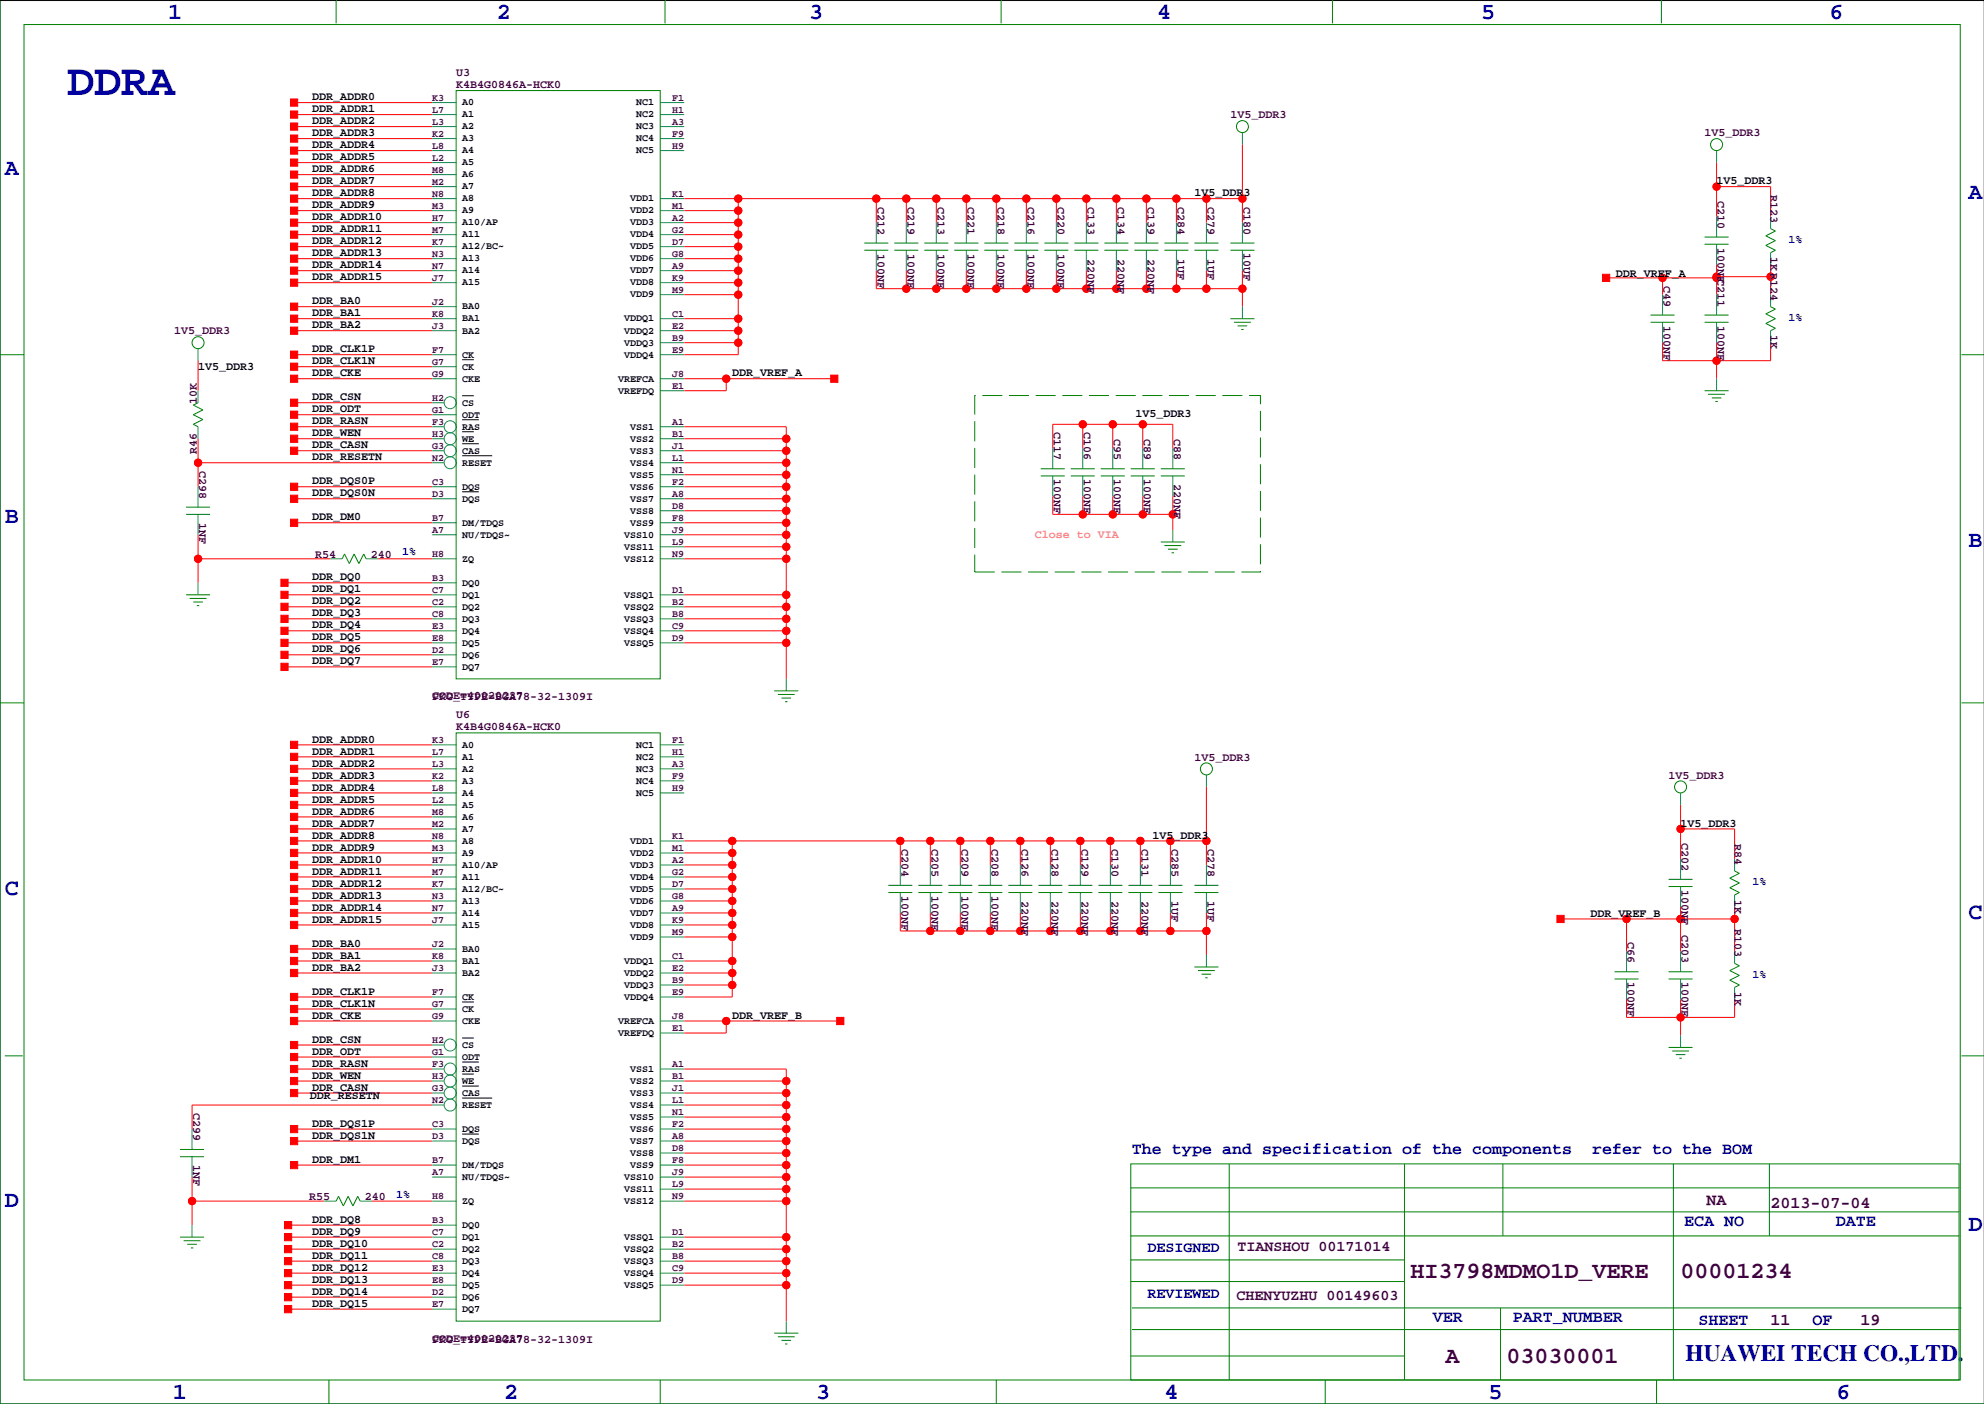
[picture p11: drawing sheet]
<svg xmlns="http://www.w3.org/2000/svg" width="420mm" height="297mm" viewBox="0 0 420 297" stroke-linecap="round" stroke-linejoin="round" font-family="sans-serif">
<defs><g id="words">
<text font-size="9.5" fill="#0000a0" x="14.2" y="20">DDRA</text>
<g font-size="4.9" fill="#0000a0">
<text x="35.6" y="3.9">1</text>
<text x="105.2" y="3.9">2</text>
<text x="171.2" y="3.9">3</text>
<text x="244.9" y="3.9">4</text>
<text x="313.4" y="3.9">5</text>
<text x="387.1" y="3.9">6</text>
<text x="1" y="36.9">A</text>
<text x="416.6" y="42">A</text>
<text x="1" y="110.6">B</text>
<text x="416.6" y="115.7">B</text>
<text x="1" y="189.3">C</text>
<text x="416.6" y="194.4">C</text>
<text x="1" y="255.4">D</text>
<text x="416.6" y="260.5">D</text>
<text x="356.6" y="288">HUAWEI TECH CO.,LTD.</text>
<text x="36.6" y="296">1</text>
<text x="106.7" y="296">2</text>
<text x="172.7" y="296">3</text>
<text x="246.4" y="296">4</text>
<text x="315" y="296">5</text>
<text x="388.6" y="296">6</text>
</g>
<g font-size="4.9" fill="#400040">
<text x="298.5" y="270.5">HI3798MDMO1D_VERE</text>
<text x="355.6" y="270.5">00001234</text>
<text x="305.9" y="288.3">A</text>
<text x="318.8" y="288.3">03030001</text>
</g>
<g font-size="3.5" fill="#0000a0">
<text x="239.5" y="244.2">The type and specification of the components</text>
<text x="336.9" y="244.2">refer to the BOM</text>
<text x="356.4" y="259.4">ECA NO</text>
<text x="388.5" y="259.4">DATE</text>
<text x="303.1" y="279.7">VER</text>
<text x="320.1" y="279.7">PART_NUMBER</text>
<text x="359.4" y="280.3">SHEET</text>
<text x="383.5" y="280.3">OF</text>
</g>
<g font-size="3.5" fill="#400040">
<text x="361.1" y="254.9">NA</text>
<text x="374.6" y="255.7">2013-07-04</text>
<text x="374.6" y="280.3">11</text>
<text x="393.7" y="280.3">19</text>
</g>
<g font-size="3.2" fill="#0000a0">
<text x="242.8" y="264.9">DESIGNED</text>
<text x="242.8" y="274.5">REVIEWED</text>
</g>
<g font-size="3.2" fill="#400040">
<text x="261.9" y="264.7">TIANSHOU 00171014</text>
<text x="261.6" y="275.1">CHENYUZHU 00149603</text>
</g>
<g font-size="2.5" fill="#400040">
<text x="96.5" y="16.1">U3</text>
<text x="96.5" y="18.7">K4B4G0846A-HCK0</text>
<text x="260.3" y="25">1V5_DDR3</text>
<text x="360.7" y="28.8">1V5_DDR3</text>
<text x="374.6" y="41.2" transform="rotate(90 374.6 41.2)">R123</text>
<text x="185.6" y="43.7" transform="rotate(90 185.6 43.7)">C212</text>
<text x="192" y="43.7" transform="rotate(90 192 43.7)">C219</text>
<text x="198.3" y="43.7" transform="rotate(90 198.3 43.7)">C213</text>
<text x="204.7" y="43.7" transform="rotate(90 204.7 43.7)">C221</text>
<text x="211" y="43.7" transform="rotate(90 211 43.7)">C218</text>
<text x="217.4" y="43.7" transform="rotate(90 217.4 43.7)">C216</text>
<text x="223.7" y="43.7" transform="rotate(90 223.7 43.7)">C220</text>
<text x="230.1" y="43.7" transform="rotate(90 230.1 43.7)">C133</text>
<text x="236.4" y="43.7" transform="rotate(90 236.4 43.7)">C134</text>
<text x="242.8" y="43.7" transform="rotate(90 242.8 43.7)">C139</text>
<text x="249.1" y="43.7" transform="rotate(90 249.1 43.7)">C284</text>
<text x="255.5" y="43.7" transform="rotate(90 255.5 43.7)">C279</text>
<text x="263.1" y="43.7" transform="rotate(90 263.1 43.7)">C180</text>
<text x="363.4" y="42.4" transform="rotate(90 363.4 42.4)">C210</text>
<text x="185.6" y="53.7" transform="rotate(90 185.6 53.7)">100NF</text>
<text x="192" y="53.7" transform="rotate(90 192 53.7)">100NF</text>
<text x="198.3" y="53.7" transform="rotate(90 198.3 53.7)">100NF</text>
<text x="204.7" y="53.7" transform="rotate(90 204.7 53.7)">100NF</text>
<text x="211" y="53.7" transform="rotate(90 211 53.7)">100NF</text>
<text x="217.4" y="53.7" transform="rotate(90 217.4 53.7)">100NF</text>
<text x="223.7" y="53.7" transform="rotate(90 223.7 53.7)">100NF</text>
<text x="263.1" y="53.5" transform="rotate(90 263.1 53.5)">10UF</text>
<text x="363.4" y="52.4" transform="rotate(90 363.4 52.4)">100NFC211</text>
<text x="230.1" y="54.7" transform="rotate(90 230.1 54.7)">220NF</text>
<text x="236.4" y="54.7" transform="rotate(90 236.4 54.7)">220NF</text>
<text x="242.8" y="54.7" transform="rotate(90 242.8 54.7)">220NF</text>
<text x="249.1" y="54.7" transform="rotate(90 249.1 54.7)">1UF</text>
<text x="255.5" y="54.7" transform="rotate(90 255.5 54.7)">1UF</text>
<text x="374.6" y="54.5" transform="rotate(90 374.6 54.5)">1KR124</text>
<text x="352" y="60.4" transform="rotate(90 352 60.4)">C49</text>
<text x="36.8" y="70.7">1V5_DDR3</text>
<text x="352" y="68.9" transform="rotate(90 352 68.9)">100NF</text>
<text x="363.4" y="68.9" transform="rotate(90 363.4 68.9)">100NF</text>
<text x="374.6" y="71" transform="rotate(90 374.6 71)">1K</text>
<text x="41.7" y="85.5" transform="rotate(-90 41.7 85.5)">10K</text>
<text x="41.7" y="96" transform="rotate(-90 41.7 96)">R46</text>
<text x="223" y="91.5" transform="rotate(90 223 91.5)">C117</text>
<text x="229.3" y="91.5" transform="rotate(90 229.3 91.5)">C106</text>
<text x="235.7" y="92.9" transform="rotate(90 235.7 92.9)">C95</text>
<text x="242" y="92.9" transform="rotate(90 242 92.9)">C89</text>
<text x="248.4" y="92.9" transform="rotate(90 248.4 92.9)">C88</text>
<text x="42.1" y="99.6" transform="rotate(90 42.1 99.6)">C298</text>
<text x="223" y="101.4" transform="rotate(90 223 101.4)">100NF</text>
<text x="229.3" y="101.4" transform="rotate(90 229.3 101.4)">100NF</text>
<text x="235.7" y="101.4" transform="rotate(90 235.7 101.4)">100NF</text>
<text x="242" y="101.4" transform="rotate(90 242 101.4)">100NF</text>
<text x="248.4" y="102.5" transform="rotate(90 248.4 102.5)">220NF</text>
<text x="42.1" y="110.6" transform="rotate(90 42.1 110.6)">1NF</text>
<text x="66.7" y="118">R54</text>
<text x="78.5" y="118">240</text>
<text x="91.4" y="148.2">PKG_TYPE=BGA78-32-1309I</text>
<text x="91.4" y="147.9">CODE=40020237</text>
<text x="96.5" y="154.5">K4B4G0846A-HCK0</text>
<text x="96.5" y="152">U6</text>
<text x="252.7" y="160.9">1V5_DDR3</text>
<text x="353.1" y="164.7">1V5_DDR3</text>
<text x="190.7" y="179.6" transform="rotate(90 190.7 179.6)">C204</text>
<text x="197.1" y="179.6" transform="rotate(90 197.1 179.6)">C205</text>
<text x="203.4" y="179.6" transform="rotate(90 203.4 179.6)">C209</text>
<text x="209.8" y="179.6" transform="rotate(90 209.8 179.6)">C208</text>
<text x="216.1" y="179.6" transform="rotate(90 216.1 179.6)">C126</text>
<text x="222.5" y="179.6" transform="rotate(90 222.5 179.6)">C128</text>
<text x="228.8" y="179.6" transform="rotate(90 228.8 179.6)">C129</text>
<text x="235.2" y="179.6" transform="rotate(90 235.2 179.6)">C130</text>
<text x="241.5" y="179.6" transform="rotate(90 241.5 179.6)">C131</text>
<text x="247.9" y="179.6" transform="rotate(90 247.9 179.6)">C285</text>
<text x="255.5" y="179.6" transform="rotate(90 255.5 179.6)">C278</text>
<text x="355.8" y="178.3" transform="rotate(90 355.8 178.3)">C202</text>
<text x="367" y="178.5" transform="rotate(90 367 178.5)">R84</text>
<text x="190.7" y="189.6" transform="rotate(90 190.7 189.6)">100NF</text>
<text x="197.1" y="189.6" transform="rotate(90 197.1 189.6)">100NF</text>
<text x="203.4" y="189.6" transform="rotate(90 203.4 189.6)">100NF</text>
<text x="209.8" y="189.6" transform="rotate(90 209.8 189.6)">100NF</text>
<text x="216.1" y="190.6" transform="rotate(90 216.1 190.6)">220NF</text>
<text x="222.5" y="190.6" transform="rotate(90 222.5 190.6)">220NF</text>
<text x="228.8" y="190.6" transform="rotate(90 228.8 190.6)">220NF</text>
<text x="235.2" y="190.6" transform="rotate(90 235.2 190.6)">220NF</text>
<text x="241.5" y="190.6" transform="rotate(90 241.5 190.6)">220NF</text>
<text x="247.9" y="190.6" transform="rotate(90 247.9 190.6)">1UF</text>
<text x="255.5" y="190.6" transform="rotate(90 255.5 190.6)">1UF</text>
<text x="355.8" y="188.3" transform="rotate(90 355.8 188.3)">100NF</text>
<text x="367" y="190.4" transform="rotate(90 367 190.4)">1K</text>
<text x="355.8" y="197.9" transform="rotate(90 355.8 197.9)">C203</text>
<text x="367" y="196.6" transform="rotate(90 367 196.6)">R103</text>
<text x="344.4" y="199.4" transform="rotate(90 344.4 199.4)">C66</text>
<text x="344.4" y="207.8" transform="rotate(90 344.4 207.8)">100NF</text>
<text x="355.8" y="207.8" transform="rotate(90 355.8 207.8)">100NF</text>
<text x="367" y="209.9" transform="rotate(90 367 209.9)">1K</text>
<text x="40.9" y="235.5" transform="rotate(90 40.9 235.5)">C299</text>
<text x="40.9" y="246.5" transform="rotate(90 40.9 246.5)">1NF</text>
<text x="65.4" y="253.9">R55</text>
<text x="77.2" y="253.9">240</text>
<text x="91.4" y="284.1">PKG_TYPE=BGA78-32-1309I</text>
<text x="91.4" y="283.8">CODE=40020237</text>
</g>
<g font-size="2.5">
<text x="66" y="23.7">DDR_ADDR1</text>
<text x="66" y="21.2">DDR_ADDR0</text>
<text x="66" y="28.8">DDR_ADDR3</text>
<text x="66" y="26.3">DDR_ADDR2</text>
<text x="66" y="31.4">DDR_ADDR4</text>
<text x="66" y="33.9">DDR_ADDR5</text>
<text x="66" y="41.5">DDR_ADDR8</text>
<text x="66" y="39">DDR_ADDR7</text>
<text x="66" y="36.4">DDR_ADDR6</text>
<text x="252.7" y="41.5">1V5_DDR3</text>
<text x="363.2" y="39">1V5_DDR3</text>
<text x="66" y="46.6">DDR_ADDR10</text>
<text x="66" y="44.1">DDR_ADDR9</text>
<text x="66" y="51.7">DDR_ADDR12</text>
<text x="66" y="49.1">DDR_ADDR11</text>
<text x="66" y="59.3">DDR_ADDR15</text>
<text x="66" y="56.8">DDR_ADDR14</text>
<text x="66" y="54.2">DDR_ADDR13</text>
<text x="341.9" y="58.5">DDR_VREF_A</text>
<text x="66" y="64.4">DDR_BA0</text>
<text x="66" y="69.5">DDR_BA2</text>
<text x="66" y="66.9">DDR_BA1</text>
<text x="66" y="74.5">DDR_CLK1P</text>
<text x="66" y="77.1">DDR_CLK1N</text>
<text x="41.9" y="78.3">1V5_DDR3</text>
<text x="66" y="79.6">DDR_CKE</text>
<text x="154.9" y="79.6">DDR_VREF_A</text>
<text x="66" y="89.8">DDR_RASN</text>
<text x="66" y="84.7">DDR_CSN</text>
<text x="66" y="87.2">DDR_ODT</text>
<text x="240.3" y="88.3">1V5_DDR3</text>
<text x="66" y="94.9">DDR_CASN</text>
<text x="66" y="92.3">DDR_WEN</text>
<text x="66" y="97.4">DDR_RESETN</text>
<text x="66" y="105">DDR_DQS0N</text>
<text x="66" y="102.5">DDR_DQS0P</text>
<text x="66" y="110.1">DDR_DM0</text>
<text x="66" y="122.8">DDR_DQ0</text>
<text x="66" y="125.3">DDR_DQ1</text>
<text x="66" y="130.4">DDR_DQ3</text>
<text x="66" y="127.9">DDR_DQ2</text>
<text x="66" y="135.5">DDR_DQ5</text>
<text x="66" y="133">DDR_DQ4</text>
<text x="66" y="140.6">DDR_DQ7</text>
<text x="66" y="138">DDR_DQ6</text>
<text x="66" y="157.1">DDR_ADDR0</text>
<text x="66" y="159.6">DDR_ADDR1</text>
<text x="66" y="167.2">DDR_ADDR4</text>
<text x="66" y="164.7">DDR_ADDR3</text>
<text x="66" y="162.2">DDR_ADDR2</text>
<text x="66" y="172.3">DDR_ADDR6</text>
<text x="66" y="169.8">DDR_ADDR5</text>
<text x="66" y="179.9">DDR_ADDR9</text>
<text x="66" y="177.4">DDR_ADDR8</text>
<text x="66" y="174.9">DDR_ADDR7</text>
<text x="243.8" y="177.4">1V5_DDR3</text>
<text x="355.6" y="174.9">1V5_DDR3</text>
<text x="66" y="185">DDR_ADDR11</text>
<text x="66" y="182.5">DDR_ADDR10</text>
<text x="66" y="190.1">DDR_ADDR13</text>
<text x="66" y="187.6">DDR_ADDR12</text>
<text x="66" y="195.2">DDR_ADDR15</text>
<text x="66" y="192.6">DDR_ADDR14</text>
<text x="336.6" y="193.9">DDR_VREF_B</text>
<text x="66" y="202.8">DDR_BA1</text>
<text x="66" y="200.3">DDR_BA0</text>
<text x="66" y="205.3">DDR_BA2</text>
<text x="66" y="213">DDR_CLK1N</text>
<text x="66" y="210.4">DDR_CLK1P</text>
<text x="66" y="215.5">DDR_CKE</text>
<text x="154.9" y="215.5">DDR_VREF_B</text>
<text x="66" y="220.6">DDR_CSN</text>
<text x="66" y="223.1">DDR_ODT</text>
<text x="66" y="225.7">DDR_RASN</text>
<text x="65.5" y="232.5">DDR_RESETN</text>
<text x="66" y="230.7">DDR_CASN</text>
<text x="66" y="228.2">DDR_WEN</text>
<text x="66" y="238.4">DDR_DQS1P</text>
<text x="66" y="246">DDR_DM1</text>
<text x="66" y="240.9">DDR_DQS1N</text>
<text x="66" y="258.7">DDR_DQ8</text>
<text x="66" y="261.2">DDR_DQ9</text>
<text x="66" y="263.8">DDR_DQ10</text>
<text x="66" y="268.8">DDR_DQ12</text>
<text x="66" y="266.3">DDR_DQ11</text>
<text x="66" y="273.9">DDR_DQ14</text>
<text x="66" y="271.4">DDR_DQ13</text>
<text x="66" y="276.5">DDR_DQ15</text>
</g>
<g font-size="2.5" fill="#0000a0">
<text x="378.5" y="51.4">1%</text>
<text x="378.5" y="67.9">1%</text>
<text x="85.1" y="117.5">1%</text>
<text x="370.8" y="187.3">1%</text>
<text x="370.8" y="206.9">1%</text>
<text x="83.8" y="253.4">1%</text>
</g>
<text font-size="2.5" fill="#f0f" x="218.9" y="113.9">Close to VIA</text>
<g font-size="2.1" fill="#400040">
<text x="91.4" y="21.3">K3</text>
<text x="91.4" y="23.8">L7</text>
<text x="142.2" y="21.3">F1</text>
<text x="142.2" y="23.8">H1</text>
<text x="91.4" y="26.4">L3</text>
<text x="91.4" y="28.9">K2</text>
<text x="142.2" y="26.4">A3</text>
<text x="142.2" y="28.9">F9</text>
<text x="91.4" y="31.4">L8</text>
<text x="91.4" y="34">L2</text>
<text x="142.2" y="31.4">H9</text>
<text x="91.4" y="36.5">M8</text>
<text x="91.4" y="39.1">M2</text>
<text x="91.4" y="41.6">N8</text>
<text x="142.2" y="41.6">K1</text>
<text x="91.4" y="46.7">H7</text>
<text x="91.4" y="44.1">M3</text>
<text x="142.2" y="44.1">M1</text>
<text x="142.2" y="46.7">A2</text>
<text x="91.4" y="49.2">M7</text>
<text x="91.4" y="51.8">K7</text>
<text x="142.2" y="49.2">G2</text>
<text x="142.2" y="51.8">D7</text>
<text x="91.4" y="54.3">N3</text>
<text x="91.4" y="56.8">N7</text>
<text x="91.4" y="59.4">J7</text>
<text x="142.2" y="54.3">G8</text>
<text x="142.2" y="56.8">A9</text>
<text x="142.2" y="59.4">K9</text>
<text x="91.4" y="64.5">J2</text>
<text x="142.2" y="61.9">M9</text>
<text x="91.4" y="67">K8</text>
<text x="91.4" y="69.5">J3</text>
<text x="142.2" y="67">C1</text>
<text x="142.2" y="69.5">E2</text>
<text x="91.4" y="74.6">F7</text>
<text x="91.4" y="77.2">G7</text>
<text x="142.2" y="72.1">B9</text>
<text x="142.2" y="74.6">E9</text>
<text x="91.4" y="79.7">G9</text>
<text x="142.2" y="79.7">J8</text>
<text x="142.2" y="82.2">E1</text>
<text x="91.4" y="84.8">H2</text>
<text x="91.4" y="89.9">F3</text>
<text x="91.4" y="87.3">G1</text>
<text x="142.2" y="89.9">A1</text>
<text x="91.4" y="94.9">G3</text>
<text x="91.4" y="92.4">H3</text>
<text x="142.2" y="92.4">B1</text>
<text x="142.2" y="94.9">J1</text>
<text x="91.4" y="97.5">N2</text>
<text x="142.2" y="97.5">L1</text>
<text x="142.2" y="100">N1</text>
<text x="91.4" y="102.6">C3</text>
<text x="91.4" y="105.1">D3</text>
<text x="142.2" y="102.6">F2</text>
<text x="142.2" y="105.1">A8</text>
<text x="142.2" y="107.6">D8</text>
<text x="91.4" y="110.2">B7</text>
<text x="91.4" y="112.7">A7</text>
<text x="142.2" y="110.2">F8</text>
<text x="142.2" y="112.7">J9</text>
<text x="91.4" y="117.8">H8</text>
<text x="142.2" y="115.3">L9</text>
<text x="142.2" y="117.8">N9</text>
<text x="91.4" y="122.9">B3</text>
<text x="91.4" y="125.4">C7</text>
<text x="142.2" y="125.4">D1</text>
<text x="91.4" y="128">C2</text>
<text x="91.4" y="130.5">C8</text>
<text x="142.2" y="128">B2</text>
<text x="142.2" y="130.5">B8</text>
<text x="91.4" y="133">E3</text>
<text x="91.4" y="135.6">E8</text>
<text x="142.2" y="133">C9</text>
<text x="142.2" y="135.6">D9</text>
<text x="91.4" y="138.1">D2</text>
<text x="91.4" y="140.7">E7</text>
<text x="91.4" y="157.2">K3</text>
<text x="91.4" y="159.7">L7</text>
<text x="142.2" y="157.2">F1</text>
<text x="142.2" y="159.7">H1</text>
<text x="91.4" y="162.2">L3</text>
<text x="91.4" y="164.8">K2</text>
<text x="91.4" y="167.3">L8</text>
<text x="142.2" y="162.2">A3</text>
<text x="142.2" y="164.8">F9</text>
<text x="142.2" y="167.3">H9</text>
<text x="91.4" y="169.9">L2</text>
<text x="91.4" y="172.4">M8</text>
<text x="91.4" y="174.9">M2</text>
<text x="91.4" y="177.5">N8</text>
<text x="142.2" y="177.5">K1</text>
<text x="91.4" y="182.6">H7</text>
<text x="91.4" y="185.1">M7</text>
<text x="91.4" y="180">M3</text>
<text x="142.2" y="180">M1</text>
<text x="142.2" y="182.6">A2</text>
<text x="142.2" y="185.1">G2</text>
<text x="91.4" y="187.6">K7</text>
<text x="91.4" y="190.2">N3</text>
<text x="142.2" y="187.6">D7</text>
<text x="142.2" y="190.2">G8</text>
<text x="91.4" y="192.7">N7</text>
<text x="91.4" y="195.3">J7</text>
<text x="142.2" y="192.7">A9</text>
<text x="142.2" y="195.3">K9</text>
<text x="142.2" y="197.8">M9</text>
<text x="91.4" y="200.3">J2</text>
<text x="91.4" y="202.9">K8</text>
<text x="142.2" y="202.9">C1</text>
<text x="91.4" y="205.4">J3</text>
<text x="142.2" y="205.4">E2</text>
<text x="142.2" y="208">B9</text>
<text x="91.4" y="210.5">F7</text>
<text x="91.4" y="215.6">G9</text>
<text x="91.4" y="213">G7</text>
<text x="142.2" y="210.5">E9</text>
<text x="142.2" y="215.6">J8</text>
<text x="91.4" y="220.7">H2</text>
<text x="142.2" y="218.1">E1</text>
<text x="91.4" y="225.7">F3</text>
<text x="91.4" y="223.2">G1</text>
<text x="142.2" y="225.7">A1</text>
<text x="91.4" y="230.8">G3</text>
<text x="91.4" y="233.4">N2</text>
<text x="91.4" y="228.3">H3</text>
<text x="142.2" y="228.3">B1</text>
<text x="142.2" y="230.8">J1</text>
<text x="142.2" y="233.4">L1</text>
<text x="91.4" y="238.4">C3</text>
<text x="142.2" y="235.9">N1</text>
<text x="142.2" y="238.4">F2</text>
<text x="91.4" y="241">D3</text>
<text x="142.2" y="241">A8</text>
<text x="142.2" y="243.5">D8</text>
<text x="91.4" y="246.1">B7</text>
<text x="91.4" y="248.6">A7</text>
<text x="142.2" y="246.1">F8</text>
<text x="142.2" y="248.6">J9</text>
<text x="142.2" y="251.1">L9</text>
<text x="91.4" y="253.7">H8</text>
<text x="142.2" y="253.7">N9</text>
<text x="91.4" y="258.8">B3</text>
<text x="91.4" y="261.3">C7</text>
<text x="91.4" y="263.8">C2</text>
<text x="142.2" y="261.3">D1</text>
<text x="142.2" y="263.8">B2</text>
<text x="91.4" y="266.4">C8</text>
<text x="91.4" y="268.9">E3</text>
<text x="142.2" y="266.4">B8</text>
<text x="142.2" y="268.9">C9</text>
<text x="91.4" y="271.5">E8</text>
<text x="91.4" y="274">D2</text>
<text x="142.2" y="271.5">D9</text>
<text x="91.4" y="276.5">E7</text>
</g>
<g font-size="2.1">
<text x="97.8" y="22.3">A0</text>
<text x="134.6" y="22.3">NC1</text>
<text x="97.8" y="24.8">A1</text>
<text x="97.8" y="27.4">A2</text>
<text x="97.8" y="29.9">A3</text>
<text x="134.6" y="24.8">NC2</text>
<text x="134.6" y="27.4">NC3</text>
<text x="134.6" y="29.9">NC4</text>
<text x="97.8" y="32.5">A4</text>
<text x="97.8" y="35">A5</text>
<text x="134.6" y="32.5">NC5</text>
<text x="97.8" y="37.5">A6</text>
<text x="97.8" y="40.1">A7</text>
<text x="97.8" y="47.7">A10/AP</text>
<text x="97.8" y="42.6">A8</text>
<text x="97.8" y="45.2">A9</text>
<text x="133.3" y="42.6">VDD1</text>
<text x="133.3" y="45.2">VDD2</text>
<text x="133.3" y="47.7">VDD3</text>
<text x="97.8" y="50.2">A11</text>
<text x="97.8" y="52.8">A12/BC~</text>
<text x="133.3" y="50.2">VDD4</text>
<text x="133.3" y="52.8">VDD5</text>
<text x="97.8" y="55.3">A13</text>
<text x="97.8" y="57.9">A14</text>
<text x="133.3" y="55.3">VDD6</text>
<text x="133.3" y="57.9">VDD7</text>
<text x="97.8" y="60.4">A15</text>
<text x="97.8" y="65.5">BA0</text>
<text x="133.3" y="60.4">VDD8</text>
<text x="133.3" y="62.9">VDD9</text>
<text x="97.8" y="68">BA1</text>
<text x="97.8" y="70.6">BA2</text>
<text x="132.1" y="68">VDDQ1</text>
<text x="132.1" y="70.6">VDDQ2</text>
<text x="97.8" y="75.6">CK</text>
<text x="132.1" y="73.1">VDDQ3</text>
<text x="132.1" y="75.6">VDDQ4</text>
<text x="97.8" y="80.7">CKE</text>
<text x="97.8" y="78.2">CK</text>
<text x="130.8" y="80.7">VREFCA</text>
<text x="130.8" y="83.3">VREFDQ</text>
<text x="97.8" y="85.8">CS</text>
<text x="97.8" y="88.3">ODT</text>
<text x="97.8" y="96">CAS</text>
<text x="97.8" y="90.9">RAS</text>
<text x="97.8" y="93.4">WE</text>
<text x="133.3" y="90.9">VSS1</text>
<text x="133.3" y="93.4">VSS2</text>
<text x="133.3" y="96">VSS3</text>
<text x="97.8" y="98.5">RESET</text>
<text x="133.3" y="98.5">VSS4</text>
<text x="133.3" y="101">VSS5</text>
<text x="97.8" y="103.6">DQS</text>
<text x="97.8" y="106.1">DQS</text>
<text x="133.3" y="103.6">VSS6</text>
<text x="133.3" y="106.1">VSS7</text>
<text x="97.8" y="111.2">DM/TDQS</text>
<text x="97.8" y="113.7">NU/TDQS~</text>
<text x="132.1" y="113.7">VSS10</text>
<text x="133.3" y="108.7">VSS8</text>
<text x="133.3" y="111.2">VSS9</text>
<text x="97.8" y="118.8">ZQ</text>
<text x="132.1" y="116.3">VSS11</text>
<text x="132.1" y="118.8">VSS12</text>
<text x="97.8" y="123.9">DQ0</text>
<text x="97.8" y="126.4">DQ1</text>
<text x="97.8" y="129">DQ2</text>
<text x="97.8" y="131.5">DQ3</text>
<text x="132.1" y="126.4">VSSQ1</text>
<text x="132.1" y="129">VSSQ2</text>
<text x="132.1" y="131.5">VSSQ3</text>
<text x="97.8" y="134.1">DQ4</text>
<text x="97.8" y="136.6">DQ5</text>
<text x="132.1" y="134.1">VSSQ4</text>
<text x="132.1" y="136.6">VSSQ5</text>
<text x="97.8" y="139.1">DQ6</text>
<text x="97.8" y="141.7">DQ7</text>
<text x="97.8" y="158.2">A0</text>
<text x="97.8" y="160.7">A1</text>
<text x="134.6" y="158.2">NC1</text>
<text x="134.6" y="160.7">NC2</text>
<text x="97.8" y="163.3">A2</text>
<text x="97.8" y="165.8">A3</text>
<text x="134.6" y="163.3">NC3</text>
<text x="134.6" y="165.8">NC4</text>
<text x="97.8" y="168.3">A4</text>
<text x="97.8" y="170.9">A5</text>
<text x="97.8" y="173.4">A6</text>
<text x="134.6" y="168.3">NC5</text>
<text x="97.8" y="176">A7</text>
<text x="97.8" y="178.5">A8</text>
<text x="133.3" y="178.5">VDD1</text>
<text x="97.8" y="183.6">A10/AP</text>
<text x="97.8" y="181">A9</text>
<text x="133.3" y="181">VDD2</text>
<text x="133.3" y="183.6">VDD3</text>
<text x="97.8" y="186.1">A11</text>
<text x="97.8" y="188.7">A12/BC~</text>
<text x="97.8" y="191.2">A13</text>
<text x="133.3" y="186.1">VDD4</text>
<text x="133.3" y="188.7">VDD5</text>
<text x="133.3" y="191.2">VDD6</text>
<text x="97.8" y="193.7">A14</text>
<text x="97.8" y="196.3">A15</text>
<text x="133.3" y="193.7">VDD7</text>
<text x="133.3" y="196.3">VDD8</text>
<text x="97.8" y="201.4">BA0</text>
<text x="97.8" y="203.9">BA1</text>
<text x="132.1" y="203.9">VDDQ1</text>
<text x="133.3" y="198.8">VDD9</text>
<text x="97.8" y="206.4">BA2</text>
<text x="132.1" y="206.4">VDDQ2</text>
<text x="132.1" y="209">VDDQ3</text>
<text x="97.8" y="211.5">CK</text>
<text x="97.8" y="214.1">CK</text>
<text x="132.1" y="211.5">VDDQ4</text>
<text x="97.8" y="221.7">CS</text>
<text x="97.8" y="216.6">CKE</text>
<text x="130.8" y="216.6">VREFCA</text>
<text x="130.8" y="219.1">VREFDQ</text>
<text x="97.8" y="226.8">RAS</text>
<text x="97.8" y="224.2">ODT</text>
<text x="133.3" y="226.8">VSS1</text>
<text x="97.8" y="231.8">CAS</text>
<text x="97.8" y="229.3">WE</text>
<text x="133.3" y="229.3">VSS2</text>
<text x="133.3" y="231.8">VSS3</text>
<text x="97.8" y="234.4">RESET</text>
<text x="97.8" y="239.5">DQS</text>
<text x="133.3" y="234.4">VSS4</text>
<text x="133.3" y="236.9">VSS5</text>
<text x="133.3" y="239.5">VSS6</text>
<text x="97.8" y="242">DQS</text>
<text x="133.3" y="242">VSS7</text>
<text x="133.3" y="244.5">VSS8</text>
<text x="97.8" y="247.1">DM/TDQS</text>
<text x="97.8" y="249.6">NU/TDQS~</text>
<text x="132.1" y="249.6">VSS10</text>
<text x="133.3" y="247.1">VSS9</text>
<text x="97.8" y="254.7">ZQ</text>
<text x="132.1" y="252.2">VSS11</text>
<text x="132.1" y="254.7">VSS12</text>
<text x="97.8" y="259.8">DQ0</text>
<text x="97.8" y="262.3">DQ1</text>
<text x="132.1" y="262.3">VSSQ1</text>
<text x="97.8" y="264.9">DQ2</text>
<text x="97.8" y="267.4">DQ3</text>
<text x="97.8" y="269.9">DQ4</text>
<text x="132.1" y="264.9">VSSQ2</text>
<text x="132.1" y="267.4">VSSQ3</text>
<text x="132.1" y="269.9">VSSQ4</text>
<text x="97.8" y="272.5">DQ5</text>
<text x="97.8" y="275">DQ6</text>
<text x="132.1" y="272.5">VSSQ5</text>
<text x="97.8" y="277.6">DQ7</text>
</g>
</g></defs>
<g fill="none" stroke="#000" stroke-width=".21">
<path d="M419.9 .1h-419.9v296.9h419.9M97.8 76.1h2.5M97.8 93.9h3.5M97.8 83.7h2.5M97.8 88.8h3.5M97.8 96.4h6.3M97.8 91.3h2.5M97.8 104h3.5M97.8 219.6h2.5M97.8 212h2.5M97.8 229.8h3.5M97.8 224.7h3.5"/>
<path d="M97.8 232.3h6.3M97.8 227.2h2.5M97.8 239.9h3.5"/>
</g>
<g fill="none" stroke="#008080" stroke-width=".21">
<path d="M91.4 21.7h5.1M91.4 24.2h5.1M91.4 26.8h5.1M91.4 29.3h5.1M91.4 31.9h5.1M91.4 34.4h5.1M91.4 36.9h5.1M91.4 39.5h5.1M139.7 21.7h5.1M139.7 24.2h5.1M139.7 26.8h5.1M139.7 29.3h5.1"/>
<path d="M139.7 31.9h5.1M262.9 28.1v2.5M363.2 31.9v2.5M91.4 47.1h5.1M91.4 49.6h5.1M91.4 52.2h5.1M91.4 54.7h5.1M91.4 57.3h5.1M91.4 59.8h5.1M91.4 42h5.1M91.4 44.6h5.1M139.7 47.1h5.1"/>
<path d="M139.7 49.6h5.1M139.7 52.2h5.1M139.7 54.7h5.1M139.7 57.3h5.1M139.7 59.8h5.1M139.7 42h5.1M139.7 44.6h5.1M185.4 47.1v4.3M185.4 52.9v4.4M191.8 47.1v4.3M191.8 52.9v4.4M198.1 47.1v4.3"/>
<path d="M198.1 52.9v4.4M204.5 47.1v4.3M204.5 52.9v4.4M210.8 47.1v4.3M210.8 52.9v4.4M217.2 47.1v4.3M217.2 52.9v4.4M223.5 47.1v4.3M223.5 52.9v4.4M229.9 47.1v4.3M229.9 52.9v4.4M236.2 47.1v4.3"/>
<path d="M236.2 52.9v4.4M242.6 47.1v4.3M242.6 52.9v4.4M248.9 47.1v4.3M248.9 52.9v4.4M255.3 47.1v4.3M255.3 52.9v4.4M262.9 47.1v4.3M262.9 52.9v4.4M363.2 45.8v4.4M363.2 51.7v4.3M374.6 45.8v2.6"/>
<path d="M374.6 53.5v2.5M41.9 73.8v2.5M91.4 64.9h5.1M91.4 67.4h5.1M91.4 70h5.1M91.4 75h5.1M91.4 77.6h5.1M139.7 67.4h5.1M139.7 70h5.1M139.7 75h5.1M139.7 62.3h5.1M139.7 72.5h5.1"/>
<path d="M262.9 64.9v2.5M351.8 62.3v4.4M351.8 68.2v4.3M363.2 62.3v4.4M363.2 68.2v4.3M374.6 62.3v2.6M374.6 70v2.5M41.9 82.7v2.5M41.9 90.3v2.5M91.4 95.4h2.6M91.4 85.2h2.6M91.4 90.3h2.6"/>
<path d="M91.4 97.9h2.6M91.4 92.8h2.6M91.4 80.1h5.1M91.4 87.7h5.1M139.7 95.4h5.1M139.7 90.3h5.1M139.7 97.9h5.1M139.7 92.8h5.1M139.7 80.1h5.1M139.7 82.7h5.1M222.8 94.9v4.3M229.1 94.9v4.3"/>
<path d="M235.5 94.9v4.3M241.8 94.9v4.3M248.2 94.9v4.3M363.2 80.1v2.6M41.9 103v4.3M41.9 108.8v4.3M69.8 118.2h2.6M77.5 118.2h2.5M91.4 118.2h5.1M91.4 110.6h5.1M91.4 103h5.1M91.4 113.1h5.1"/>
<path d="M91.4 105.5h5.1M139.7 118.2h5.1M139.7 110.6h5.1M139.7 103h5.1M139.7 113.1h5.1M139.7 100.4h5.1M139.7 105.5h5.1M139.7 108.1h5.1M139.7 115.7h5.1M222.8 100.7v4.3M229.1 100.7v4.3M235.5 100.7v4.3"/>
<path d="M241.8 100.7v4.3M248.2 100.7v4.3M248.2 112.1v2.6M41.9 123.3v2.5M91.4 123.3h5.1M91.4 125.8h5.1M91.4 128.4h5.1M91.4 130.9h5.1M91.4 133.5h5.1M91.4 136h5.1M91.4 138.5h5.1M139.7 125.8h5.1"/>
<path d="M139.7 128.4h5.1M139.7 130.9h5.1M139.7 133.5h5.1M139.7 136h5.1M91.4 141.1h5.1M91.4 157.6h5.1M139.7 157.6h5.1M166.4 143.6v2.6M91.4 160.1h5.1M91.4 162.7h5.1M91.4 165.2h5.1M91.4 167.8h5.1"/>
<path d="M91.4 170.3h5.1M91.4 172.8h5.1M91.4 175.4h5.1M91.4 177.9h5.1M139.7 160.1h5.1M139.7 162.7h5.1M139.7 165.2h5.1M139.7 167.8h5.1M139.7 177.9h5.1M255.3 163.9v2.6M355.6 167.8v2.5M91.4 183h5.1"/>
<path d="M91.4 185.5h5.1M91.4 188.1h5.1M91.4 190.6h5.1M91.4 193.2h5.1M91.4 195.7h5.1M91.4 180.5h5.1M139.7 183h5.1M139.7 185.5h5.1M139.7 188.1h5.1M139.7 190.6h5.1M139.7 193.2h5.1M139.7 195.7h5.1"/>
<path d="M139.7 180.5h5.1M139.7 198.2h5.1M190.5 183v4.3M190.5 188.8v4.4M196.8 183v4.3M196.8 188.8v4.4M203.2 183v4.3M203.2 188.8v4.4M209.5 183v4.3M209.5 188.8v4.4M215.9 183v4.3M215.9 188.8v4.4"/>
<path d="M222.2 183v4.3M222.2 188.8v4.4M228.6 183v4.3M228.6 188.8v4.4M234.9 183v4.3M234.9 188.8v4.4M241.3 183v4.3M241.3 188.8v4.4M247.6 183v4.3M247.6 188.8v4.4M255.3 183v4.3M255.3 188.8v4.4"/>
<path d="M355.6 181.7v4.3M355.6 187.6v4.3M367 181.7v2.6M367 189.3v2.6M91.4 200.8h5.1M91.4 203.3h5.1M91.4 205.9h5.1M91.4 210.9h5.1M91.4 216h5.1M91.4 213.5h5.1M139.7 203.3h5.1M139.7 205.9h5.1"/>
<path d="M139.7 210.9h5.1M139.7 216h5.1M139.7 208.4h5.1M139.7 218.6h5.1M255.3 202v2.6M344.2 201.3v4.3M344.2 207.1v4.3M355.6 201.3v4.3M355.6 207.1v4.3M355.6 219.1v2.5M367 201.3v2.5M367 208.9v2.5"/>
<path d="M40.6 238.9v4.3M91.4 231.3h2.6M91.4 221.1h2.6M91.4 226.2h2.6M91.4 233.8h2.6M91.4 228.7h2.6M91.4 238.9h5.1M91.4 223.6h5.1M139.7 231.3h5.1M139.7 226.2h5.1M139.7 233.8h5.1M139.7 228.7h5.1"/>
<path d="M139.7 238.9h5.1M139.7 236.3h5.1M40.6 244.7v4.3M40.6 259.2v2.5M68.6 254.1h2.5M76.2 254.1h2.5M91.4 254.1h5.1M91.4 246.5h5.1M91.4 259.2h5.1M91.4 249h5.1M91.4 241.4h5.1M139.7 254.1h5.1"/>
<path d="M139.7 246.5h5.1M139.7 249h5.1M139.7 241.4h5.1M139.7 244h5.1M139.7 251.6h5.1M91.4 261.7h5.1M91.4 264.3h5.1M91.4 266.8h5.1M91.4 269.4h5.1M91.4 271.9h5.1M91.4 274.4h5.1M91.4 277h5.1"/>
<path d="M139.7 261.7h5.1M139.7 264.3h5.1M139.7 266.8h5.1M139.7 269.4h5.1M139.7 271.9h5.1M166.4 279.5v2.6"/>
<circle cx="95.2" cy="97.9" r="1.27"/>
<circle cx="95.2" cy="85.2" r="1.27"/>
<circle cx="95.2" cy="95.4" r="1.27"/>
<circle cx="95.2" cy="90.3" r="1.27"/>
<circle cx="95.2" cy="92.8" r="1.27"/>
<circle cx="95.2" cy="221.1" r="1.27"/>
<circle cx="95.2" cy="233.8" r="1.27"/>
<circle cx="95.2" cy="228.7" r="1.27"/>
<circle cx="95.2" cy="231.3" r="1.27"/>
<circle cx="95.2" cy="226.2" r="1.27"/>
</g>
<g fill="none" stroke="#008000" stroke-width=".21">
<path d="M0 -.1v297.1h419.9M71.1 0v4.9M140.7 0v4.9M211.8 0v4.9M281.9 0v4.9M351.5 0v4.9M5.1 5.2h409.7v286.8h-409.7zM96.5 19.2h43.2v124.4h-43.2zM182.9 51.4h5.1M182.9 52.9h5.1M189.2 51.4h5.1M189.2 52.9h5.1"/>
<path d="M195.6 51.4h5.1M195.6 52.9h5.1M201.9 51.4h5.1M201.9 52.9h5.1M208.3 51.4h5.1M208.3 52.9h5.1M214.6 51.4h5.1M214.6 52.9h5.1M221 51.4h5.1M221 52.9h5.1M227.3 51.4h5.1M227.3 52.9h5.1"/>
<path d="M233.7 51.4h5.1M233.7 52.9h5.1M240 51.4h5.1M240 52.9h5.1M246.4 51.4h5.1M246.4 52.9h5.1M252.7 51.4h5.1M252.7 52.9h5.1M260.3 51.4h5.1M260.3 52.9h5.1M360.7 50.2h5.1M360.7 51.7h5.1"/>
<path d="M374.6 48.4l1.1 .5-2.1 1 2.1 1-2.1 1 2.1 1-1.1 .6M0 75h5.1M260.3 67.4h5.1M261.1 68.2h3.6M261.9 68.9h2M262.6 69.7h.5M349.2 66.7h5.1M349.2 68.2h5.1M360.7 66.7h5.1M360.7 68.2h5.1M374.6 64.9l1.1 .5-2.1 1 2.1 1-2.1 1 2.1 1.1-1.1 .5M415 75h4.9"/>
<path d="M41.9 85.2l-1 .5 2 1-2 1 2 1.1-2 1 1 .5M220.2 99.2h5.1M226.6 99.2h5M232.9 99.2h5.1M239.3 99.2h5M245.6 99.2h5.1M360.7 82.7h5.1M361.4 83.4h3.6M362.2 84.2h2M363 84.9h.5M39.4 107.3h5M39.4 108.8h5"/>
<path d="M72.4 118.2l.5-1 1 2 1-2 1 2 1.1-2 .5 1M220.2 100.7h5.1M226.6 100.7h5M232.9 100.7h5.1M239.3 100.7h5M245.6 114.7h5.1M245.6 100.7h5.1M246.4 115.4h3.5M247.1 116.2h2.1M247.9 117h.5M39.4 125.8h5M40.1 126.6h3.6"/>
<path d="M40.9 127.4h2M41.7 128.1h.5M0 148.7h5.1M96.5 155.1h43.2v124.4h-43.2zM163.8 146.2h5.1M164.6 146.9h3.5M165.4 147.7h2M166.1 148.4h.5M415 148.7h4.9M188 187.3h5M188 188.8h5M194.3 187.3h5.1"/>
<path d="M194.3 188.8h5.1M200.7 187.3h5M200.7 188.8h5M207 187.3h5.1M207 188.8h5.1M213.4 187.3h5M213.4 188.8h5M219.7 187.3h5.1M219.7 188.8h5.1M226.1 187.3h5M226.1 188.8h5M232.4 187.3h5.1"/>
<path d="M232.4 188.8h5.1M238.8 187.3h5M238.8 188.8h5M245.1 187.3h5.1M245.1 188.8h5.1M252.7 187.3h5.1M252.7 188.8h5.1M353.1 186h5M353.1 187.6h5M367 184.3l1 .5-2 1 2 1-2 1 2 1-1 .5M252.7 204.6h5.1M253.5 205.3h3.5"/>
<path d="M254.3 206.1h2M255 206.9h.5M341.6 205.6h5.1M341.6 207.1h5.1M353.1 205.6h5M353.1 207.1h5M367 203.8l1 .5-2 1 2 1.1-2 1 2 1-1 .5M1 223.4h3.8M353.1 221.6h5M353.8 222.4h3.6M354.6 223.1h2M355.3 223.9h.6"/>
<path d="M415 223.4h4.9M38.1 243.2h5.1M38.1 244.7h5.1M71.1 254.1l.5-1 1 2 1.1-2 1 2 1-2 .5 1M239.3 246.2h175.2v45.8h-175.2zM239.3 251.3h175.2M239.3 256.4h175.2M260.1 246.2v45.8M297.2 246.2v45.8M318 246.2v15.3M354.1 246.2v45.8M374.4 246.2v15.3"/>
<path d="M38.1 261.7h5.1M38.9 262.5h3.5M39.6 263.3h2.1M40.4 264h.5M239.3 266.6h57.9M239.3 261.5h175.2M239.3 271.1h57.9M239.5 276.7h175.5M317.5 276.7v15.3M69.6 292v5M139.7 292v5M163.8 282.1h5.1"/>
<path d="M164.6 282.8h3.5M165.4 283.6h2M166.1 284.3h.5M210.8 292v5M239.3 286.9h57.9M239.5 281.3h175M280.4 292v5M350.5 292v5M383.5 287.4h.1"/>
<circle cx="262.9" cy="26.8" r="1.27"/>
<circle cx="363.2" cy="30.6" r="1.27"/>
<circle cx="41.9" cy="72.5" r="1.27"/>
<circle cx="255.3" cy="162.7" r="1.27"/>
<circle cx="355.6" cy="166.5" r="1.27"/>
</g>
<g fill="none" stroke="#f00" stroke-width=".21">
<path d="M62.2 39.5h29.2M62.2 34.4h29.2M62.2 21.7h29.2M62.2 24.2h29.2M62.2 26.8h29.2M62.2 29.3h29.2M62.2 31.9h29.2M62.2 36.9h29.2M262.9 30.6v16.5M363.2 34.4v11.4M363.2 39.5h11.4v6.3M62.2 42h29.2"/>
<path d="M62.2 44.6h29.2M62.2 47.1h29.2M62.2 49.6h29.2M62.2 52.2h29.2M62.2 54.7h29.2M62.2 57.3h29.2M62.2 59.8h29.2M144.8 42h118.1M144.8 44.6h11.4M144.8 47.1h11.4M144.8 49.6h11.4M144.8 52.2h11.4"/>
<path d="M144.8 54.7h11.4M144.8 57.3h11.4M144.8 59.8h11.4M156.2 42v33h-11.4M185.4 42v5.1M185.4 57.3v3.8h77.5M191.8 42v5.1M191.8 57.3v3.8M198.1 42v5.1M198.1 57.3v3.8M204.5 42v5.1M204.5 57.3v3.8"/>
<path d="M210.8 42v5.1M210.8 57.3v3.8M217.2 42v5.1M217.2 57.3v3.8M223.5 42v5.1M223.5 57.3v3.8M229.9 42v5.1M229.9 57.3v3.8M236.2 42v5.1M236.2 57.3v3.8M242.6 42v5.1M242.6 57.3v3.8"/>
<path d="M248.9 42v5.1M248.9 57.3v3.8M255.3 42v5.1M255.3 57.3v3.8M262.9 57.3v7.6M339.9 58.8h23.3M351.8 58.8v3.5M363.2 56v6.3M363.2 58.5h11.4M374.6 56v6.3M41.9 76.3v6.4M62.2 64.9h29.2"/>
<path d="M62.2 67.4h29.2M62.2 70h29.2M62.2 77.6h29.2M62.2 75h29.2M144.8 67.4h11.4M144.8 70h11.4M144.8 62.3h11.4M144.8 72.5h11.4M351.8 72.5v3.8h22.8v-3.8M363.2 72.5v7.6M41.9 97.9h49.5M41.9 92.8v10.2"/>
<path d="M62.2 95.4h29.2M62.2 92.8h29.2M62.2 90.3h29.2M62.2 80.1h29.2M62.2 87.7h29.2M62.2 85.2h29.2M144.8 90.3h21.6v53.3M144.8 97.9h21.6M144.8 95.4h21.6M144.8 92.8h21.6M144.8 80.1h31.7M153.7 80.1v2.6h-8.9"/>
<path d="M222.8 94.9v-5.1h25.4v5.1M229.1 89.8v5.1M235.5 89.8v5.1M241.8 89.8v5.1M41.9 118.2h27.9M41.9 113.1v10.2M62.2 110.6h29.2M62.2 105.5h29.2M62.2 103h29.2M80 118.2h11.4M144.8 118.2h21.6M144.8 115.7h21.6"/>
<path d="M144.8 113.1h21.6M144.8 110.6h21.6M144.8 108.1h21.6M144.8 105.5h21.6M144.8 103h21.6M144.8 100.4h21.6M222.8 105v3.8h25.4M229.1 105v3.8M235.5 105v3.8M241.8 105v3.8M248.2 105v7.1M60.2 136h31.2"/>
<path d="M60.2 128.4h31.2M60.2 125.8h31.2M60.2 130.9h31.2M60.2 133.5h31.2M60.2 123.3h31.2M60.2 138.5h31.2M144.8 136h21.6M144.8 128.4h21.6M144.8 125.8h21.6M144.8 130.9h21.6M144.8 133.5h21.6M60.2 141.1h31.2"/>
<path d="M62.2 157.6h29.2M62.2 175.4h29.2M62.2 160.1h29.2M62.2 162.7h29.2M62.2 165.2h29.2M62.2 167.8h29.2M62.2 170.3h29.2M62.2 172.8h29.2M62.2 177.9h29.2M144.8 177.9h110.5M154.9 177.9v33h-10.1M190.5 177.9v5.1"/>
<path d="M196.8 177.9v5.1M203.2 177.9v5.1M209.5 177.9v5.1M215.9 177.9v5.1M222.2 177.9v5.1M228.6 177.9v5.1M234.9 177.9v5.1M241.3 177.9v5.1M247.6 177.9v5.1M255.3 166.5v16.5M355.6 175.4h11.4v6.3M355.6 170.3v11.4"/>
<path d="M62.2 180.5h29.2M62.2 183h29.2M62.2 185.5h29.2M62.2 188.1h29.2M62.2 193.2h29.2M62.2 195.7h29.2M62.2 190.6h29.2M144.8 180.5h10.1M144.8 183h10.1M144.8 185.5h10.1M144.8 188.1h10.1M144.8 193.2h10.1"/>
<path d="M144.8 195.7h10.1M144.8 190.6h10.1M144.8 198.2h10.1M190.5 193.2v3.8h64.8M196.8 193.2v3.8M203.2 193.2v3.8M209.5 193.2v3.8M215.9 193.2v3.8M222.2 193.2v3.8M228.6 193.2v3.8M234.9 193.2v3.8M241.3 193.2v3.8"/>
<path d="M247.6 193.2v3.8M255.3 193.2v8.8M330.2 194.4h36.8M344.2 194.4v6.9M355.6 191.9v9.4M367 191.9v9.4M62.2 200.8h29.2M62.2 203.3h29.2M62.2 205.9h29.2M62.2 216h29.2M62.2 210.9h29.2M62.2 213.5h29.2"/>
<path d="M144.8 203.3h10.1M144.8 205.9h10.1M144.8 216h33M144.8 208.4h10.1M153.7 216v2.6h-8.9M344.2 211.4v3.9h22.8v-3.9M355.6 211.4v7.7M62.2 221.1h29.2M62.2 228.7h29.2M62.2 226.2h29.2M62.2 238.9h29.2M62.2 231.3h29.2"/>
<path d="M62.2 223.6h29.2M91.4 233.8h-50.8v5.1M144.8 226.2h21.6v53.3M144.8 228.7h21.6M144.8 238.9h21.6M144.8 236.3h21.6M144.8 233.8h21.6M144.8 231.3h21.6M40.6 254.1h28M40.6 249v10.2M61 259.2h30.4M62.2 246.5h29.2"/>
<path d="M62.2 241.4h29.2M78.7 254.1h12.7M144.8 254.1h21.6M144.8 251.6h21.6M144.8 249h21.6M144.8 246.5h21.6M144.8 244h21.6M144.8 241.4h21.6M61 271.9h30.4M61 269.4h30.4M61 266.8h30.4M61 264.3h30.4"/>
<path d="M61 261.7h30.4M61 274.4h30.4M61 277h30.4M144.8 271.9h21.6M144.8 269.4h21.6M144.8 266.8h21.6M144.8 264.3h21.6M144.8 261.7h21.6"/>
<circle cx="363.2" cy="39.5" r=".76"/>
<circle cx="156.2" cy="44.6" r=".76"/>
<circle cx="156.2" cy="57.3" r=".76"/>
<circle cx="156.2" cy="42" r=".76"/>
<circle cx="156.2" cy="54.7" r=".76"/>
<circle cx="156.2" cy="47.1" r=".76"/>
<circle cx="156.2" cy="59.8" r=".76"/>
<circle cx="156.2" cy="49.6" r=".76"/>
<circle cx="156.2" cy="52.2" r=".76"/>
<circle cx="185.4" cy="42" r=".76"/>
<circle cx="191.8" cy="42" r=".76"/>
<circle cx="198.1" cy="42" r=".76"/>
<circle cx="204.5" cy="42" r=".76"/>
<circle cx="210.8" cy="42" r=".76"/>
<circle cx="217.2" cy="42" r=".76"/>
<circle cx="223.5" cy="42" r=".76"/>
<circle cx="229.9" cy="42" r=".76"/>
<circle cx="236.2" cy="42" r=".76"/>
<circle cx="242.6" cy="42" r=".76"/>
<circle cx="248.9" cy="42" r=".76"/>
<circle cx="255.3" cy="42" r=".76"/>
<circle cx="262.9" cy="42" r=".76"/>
<circle cx="351.8" cy="58.8" r=".76"/>
<circle cx="363.2" cy="58.8" r=".76"/>
<circle cx="363.2" cy="58.5" r=".76"/>
<circle cx="374.7" cy="58.5" r=".76"/>
<circle cx="156.2" cy="70" r=".76"/>
<circle cx="156.2" cy="67.4" r=".76"/>
<circle cx="156.2" cy="72.5" r=".76"/>
<circle cx="156.2" cy="62.3" r=".76"/>
<circle cx="191.8" cy="61.1" r=".76"/>
<circle cx="198.1" cy="61.1" r=".76"/>
<circle cx="204.5" cy="61.1" r=".76"/>
<circle cx="210.8" cy="61.1" r=".76"/>
<circle cx="217.2" cy="61.1" r=".76"/>
<circle cx="223.5" cy="61.1" r=".76"/>
<circle cx="229.9" cy="61.1" r=".76"/>
<circle cx="236.2" cy="61.1" r=".76"/>
<circle cx="242.6" cy="61.1" r=".76"/>
<circle cx="248.9" cy="61.1" r=".76"/>
<circle cx="255.3" cy="61.1" r=".76"/>
<circle cx="262.9" cy="61.1" r=".76"/>
<circle cx="363.2" cy="76.3" r=".76"/>
<circle cx="41.9" cy="97.9" r=".76"/>
<circle cx="153.7" cy="80.1" r=".76"/>
<circle cx="166.4" cy="95.4" r=".76"/>
<circle cx="166.4" cy="92.8" r=".76"/>
<circle cx="166.4" cy="97.9" r=".76"/>
<circle cx="229.1" cy="89.8" r=".76"/>
<circle cx="235.5" cy="89.8" r=".76"/>
<circle cx="241.8" cy="89.8" r=".76"/>
<circle cx="41.9" cy="118.2" r=".76"/>
<circle cx="166.4" cy="108.1" r=".76"/>
<circle cx="166.4" cy="118.2" r=".76"/>
<circle cx="166.4" cy="105.5" r=".76"/>
<circle cx="166.4" cy="110.6" r=".76"/>
<circle cx="166.4" cy="103" r=".76"/>
<circle cx="166.4" cy="113.1" r=".76"/>
<circle cx="166.4" cy="100.4" r=".76"/>
<circle cx="166.4" cy="115.7" r=".76"/>
<circle cx="229.1" cy="108.8" r=".76"/>
<circle cx="235.5" cy="108.8" r=".76"/>
<circle cx="241.8" cy="108.8" r=".76"/>
<circle cx="248.2" cy="108.8" r=".76"/>
<circle cx="166.4" cy="136" r=".76"/>
<circle cx="166.4" cy="130.9" r=".76"/>
<circle cx="166.4" cy="133.5" r=".76"/>
<circle cx="166.4" cy="125.8" r=".76"/>
<circle cx="166.4" cy="128.4" r=".76"/>
<circle cx="154.9" cy="177.9" r=".76"/>
<circle cx="190.5" cy="177.9" r=".76"/>
<circle cx="196.9" cy="177.9" r=".76"/>
<circle cx="203.2" cy="177.9" r=".76"/>
<circle cx="209.6" cy="177.9" r=".76"/>
<circle cx="215.9" cy="177.9" r=".76"/>
<circle cx="222.3" cy="177.9" r=".76"/>
<circle cx="228.6" cy="177.9" r=".76"/>
<circle cx="235" cy="177.9" r=".76"/>
<circle cx="241.3" cy="177.9" r=".76"/>
<circle cx="247.7" cy="177.9" r=".76"/>
<circle cx="255.3" cy="177.9" r=".76"/>
<circle cx="355.6" cy="175.4" r=".76"/>
<circle cx="154.9" cy="193.2" r=".76"/>
<circle cx="154.9" cy="180.5" r=".76"/>
<circle cx="154.9" cy="188.1" r=".76"/>
<circle cx="154.9" cy="190.6" r=".76"/>
<circle cx="154.9" cy="195.7" r=".76"/>
<circle cx="154.9" cy="183" r=".76"/>
<circle cx="154.9" cy="198.2" r=".76"/>
<circle cx="154.9" cy="185.5" r=".76"/>
<circle cx="196.9" cy="197" r=".76"/>
<circle cx="203.2" cy="197" r=".76"/>
<circle cx="209.6" cy="197" r=".76"/>
<circle cx="215.9" cy="197" r=".76"/>
<circle cx="222.3" cy="197" r=".76"/>
<circle cx="228.6" cy="197" r=".76"/>
<circle cx="235" cy="197" r=".76"/>
<circle cx="241.3" cy="197" r=".76"/>
<circle cx="247.7" cy="197" r=".76"/>
<circle cx="255.3" cy="197" r=".76"/>
<circle cx="344.2" cy="194.4" r=".76"/>
<circle cx="355.6" cy="194.4" r=".76"/>
<circle cx="355.6" cy="194.4" r="0"/>
<circle cx="367" cy="194.4" r=".76"/>
<circle cx="153.7" cy="216" r=".76"/>
<circle cx="154.9" cy="205.9" r=".76"/>
<circle cx="154.9" cy="208.4" r=".76"/>
<circle cx="154.9" cy="203.3" r=".76"/>
<circle cx="355.6" cy="215.3" r=".76"/>
<circle cx="166.4" cy="236.3" r=".76"/>
<circle cx="166.4" cy="233.8" r=".76"/>
<circle cx="166.4" cy="231.3" r=".76"/>
<circle cx="166.4" cy="238.9" r=".76"/>
<circle cx="166.4" cy="228.7" r=".76"/>
<circle cx="40.6" cy="254.1" r=".76"/>
<circle cx="166.4" cy="246.5" r=".76"/>
<circle cx="166.4" cy="249" r=".76"/>
<circle cx="166.4" cy="254.1" r=".76"/>
<circle cx="166.4" cy="244" r=".76"/>
<circle cx="166.4" cy="251.6" r=".76"/>
<circle cx="166.4" cy="241.4" r=".76"/>
<circle cx="166.4" cy="271.9" r=".76"/>
<circle cx="166.4" cy="266.8" r=".76"/>
<circle cx="166.4" cy="261.7" r=".76"/>
<circle cx="166.4" cy="264.3" r=".76"/>
<circle cx="166.4" cy="269.4" r=".76"/>
</g>
<g fill="#f00" stroke="#f00" stroke-width=".21">
<path d="M329.4 193.7h1.6v1.5h-1.6z" fill-rule="evenodd"/>
<path d="M339.1 58h1.5v1.5h-1.5z" fill-rule="evenodd"/>
<path d="M61.5 159.4h1.5v1.5h-1.5z" fill-rule="evenodd"/>
<path d="M61.5 161.9h1.5v1.5h-1.5z" fill-rule="evenodd"/>
<path d="M61.5 164.5h1.5v1.5h-1.5z" fill-rule="evenodd"/>
<path d="M61.5 167h1.5v1.5h-1.5z" fill-rule="evenodd"/>
<path d="M61.5 169.5h1.5v1.6h-1.5z" fill-rule="evenodd"/>
<path d="M61.5 172.1h1.5v1.5h-1.5z" fill-rule="evenodd"/>
<path d="M61.5 174.6h1.5v1.5h-1.5z" fill-rule="evenodd"/>
<path d="M61.5 177.2h1.5v1.5h-1.5z" fill-rule="evenodd"/>
<path d="M61.5 179.7h1.5v1.5h-1.5z" fill-rule="evenodd"/>
<path d="M61.5 182.2h1.5v1.6h-1.5z" fill-rule="evenodd"/>
<path d="M61.5 184.8h1.5v1.5h-1.5z" fill-rule="evenodd"/>
<path d="M61.5 187.3h1.5v1.5h-1.5z" fill-rule="evenodd"/>
<path d="M61.5 192.4h1.5v1.5h-1.5z" fill-rule="evenodd"/>
<path d="M61.5 156.8h1.5v1.6h-1.5z" fill-rule="evenodd"/>
<path d="M61.5 194.9h1.5v1.6h-1.5z" fill-rule="evenodd"/>
<path d="M61.5 189.9h1.5v1.5h-1.5z" fill-rule="evenodd"/>
<path d="M61.5 200h1.5v1.5h-1.5z" fill-rule="evenodd"/>
<path d="M61.5 202.6h1.5v1.5h-1.5z" fill-rule="evenodd"/>
<path d="M61.5 205.1h1.5v1.5h-1.5z" fill-rule="evenodd"/>
<path d="M61.5 215.3h1.5v1.5h-1.5z" fill-rule="evenodd"/>
<path d="M61.5 220.3h1.5v1.6h-1.5z" fill-rule="evenodd"/>
<path d="M177 215.3h1.6v1.5h-1.6z" fill-rule="evenodd"/>
<path d="M59.4 125.1h1.6v1.5h-1.6z" fill-rule="evenodd"/>
<path d="M59.4 132.7h1.6v1.5h-1.6z" fill-rule="evenodd"/>
<path d="M59.4 135.2h1.6v1.6h-1.6z" fill-rule="evenodd"/>
<path d="M61.5 33.6h1.5v1.6h-1.5z" fill-rule="evenodd"/>
<path d="M61.5 20.9h1.5v1.6h-1.5z" fill-rule="evenodd"/>
<path d="M61.5 23.5h1.5v1.5h-1.5z" fill-rule="evenodd"/>
<path d="M61.5 26h1.5v1.5h-1.5z" fill-rule="evenodd"/>
<path d="M61.5 28.6h1.5v1.5h-1.5z" fill-rule="evenodd"/>
<path d="M61.5 31.1h1.5v1.5h-1.5z" fill-rule="evenodd"/>
<path d="M61.5 36.2h1.5v1.5h-1.5z" fill-rule="evenodd"/>
<path d="M61.5 38.7h1.5v1.5h-1.5z" fill-rule="evenodd"/>
<path d="M61.5 41.3h1.5v1.5h-1.5z" fill-rule="evenodd"/>
<path d="M61.5 43.8h1.5v1.5h-1.5z" fill-rule="evenodd"/>
<path d="M61.5 46.3h1.5v1.6h-1.5z" fill-rule="evenodd"/>
<path d="M61.5 48.9h1.5v1.5h-1.5z" fill-rule="evenodd"/>
<path d="M61.5 51.4h1.5v1.5h-1.5z" fill-rule="evenodd"/>
<path d="M61.5 54h1.5v1.5h-1.5z" fill-rule="evenodd"/>
<path d="M61.5 56.5h1.5v1.5h-1.5z" fill-rule="evenodd"/>
<path d="M61.5 59h1.5v1.6h-1.5z" fill-rule="evenodd"/>
<path d="M61.5 64.1h1.5v1.5h-1.5z" fill-rule="evenodd"/>
<path d="M61.5 66.7h1.5v1.5h-1.5z" fill-rule="evenodd"/>
<path d="M61.5 69.2h1.5v1.5h-1.5z" fill-rule="evenodd"/>
<path d="M61.5 79.4h1.5v1.5h-1.5z" fill-rule="evenodd"/>
<path d="M61.5 87h1.5v1.5h-1.5z" fill-rule="evenodd"/>
<path d="M61.5 92.1h1.5v1.5h-1.5z" fill-rule="evenodd"/>
<path d="M61.5 94.6h1.5v1.5h-1.5z" fill-rule="evenodd"/>
<path d="M61.5 84.4h1.5v1.6h-1.5z" fill-rule="evenodd"/>
<path d="M61.5 89.5h1.5v1.5h-1.5z" fill-rule="evenodd"/>
<path d="M61.5 102.2h1.5v1.5h-1.5z" fill-rule="evenodd"/>
<path d="M61.5 104.8h1.5v1.5h-1.5z" fill-rule="evenodd"/>
<path d="M61.5 109.8h1.5v1.6h-1.5z" fill-rule="evenodd"/>
<path d="M59.4 122.5h1.6v1.6h-1.6z" fill-rule="evenodd"/>
<path d="M59.4 127.6h1.6v1.5h-1.6z" fill-rule="evenodd"/>
<path d="M59.4 130.2h1.6v1.5h-1.6z" fill-rule="evenodd"/>
<path d="M59.4 137.8h1.6v1.5h-1.6z" fill-rule="evenodd"/>
<path d="M59.4 140.3h1.6v1.5h-1.6z" fill-rule="evenodd"/>
<path d="M175.8 79.4h1.5v1.5h-1.5z" fill-rule="evenodd"/>
<path d="M61.5 225.4h1.5v1.5h-1.5z" fill-rule="evenodd"/>
<path d="M61.5 228h1.5v1.5h-1.5z" fill-rule="evenodd"/>
<path d="M61.5 222.9h1.5v1.5h-1.5z" fill-rule="evenodd"/>
<path d="M61.5 76.8h1.5v1.5h-1.5z" fill-rule="evenodd"/>
<path d="M61.5 74.3h1.5v1.5h-1.5z" fill-rule="evenodd"/>
<path d="M61.5 210.2h1.5v1.5h-1.5z" fill-rule="evenodd"/>
<path d="M61.5 212.7h1.5v1.5h-1.5z" fill-rule="evenodd"/>
<path d="M61.5 230.5h1.5v1.5h-1.5z" fill-rule="evenodd"/>
<path d="M60.2 263.5h1.5v1.5h-1.5z" fill-rule="evenodd"/>
<path d="M60.2 266.1h1.5v1.5h-1.5z" fill-rule="evenodd"/>
<path d="M60.2 261h1.5v1.5h-1.5z" fill-rule="evenodd"/>
<path d="M60.2 268.6h1.5v1.5h-1.5z" fill-rule="evenodd"/>
<path d="M60.2 271.1h1.5v1.6h-1.5z" fill-rule="evenodd"/>
<path d="M60.2 273.7h1.5v1.5h-1.5z" fill-rule="evenodd"/>
<path d="M60.2 276.2h1.5v1.5h-1.5z" fill-rule="evenodd"/>
<path d="M61.5 238.1h1.5v1.5h-1.5z" fill-rule="evenodd"/>
<path d="M61.5 240.7h1.5v1.5h-1.5z" fill-rule="evenodd"/>
<path d="M61.5 245.7h1.5v1.6h-1.5z" fill-rule="evenodd"/>
<path d="M60.2 258.4h1.5v1.6h-1.5z" fill-rule="evenodd"/>
<circle cx="344.2" cy="194.4" r=".76"/>
<circle cx="355.6" cy="194.4" r=".76"/>
<circle cx="367" cy="194.4" r=".76"/>
<circle cx="355.6" cy="215.3" r=".76"/>
<circle cx="363.2" cy="76.3" r=".76"/>
<circle cx="351.8" cy="58.8" r=".76"/>
<circle cx="363.2" cy="58.8" r=".76"/>
<circle cx="363.2" cy="58.5" r=".76"/>
<circle cx="374.7" cy="58.5" r=".76"/>
<circle cx="355.6" cy="175.4" r=".76"/>
<circle cx="153.7" cy="216" r=".76"/>
<circle cx="363.2" cy="39.5" r=".76"/>
<circle cx="166.4" cy="136" r=".76"/>
<circle cx="166.4" cy="92.8" r=".76"/>
<circle cx="166.4" cy="95.4" r=".76"/>
<circle cx="166.4" cy="97.9" r=".76"/>
<circle cx="166.4" cy="100.4" r=".76"/>
<circle cx="166.4" cy="103" r=".76"/>
<circle cx="166.4" cy="105.5" r=".76"/>
<circle cx="166.4" cy="108.1" r=".76"/>
<circle cx="166.4" cy="110.6" r=".76"/>
<circle cx="166.4" cy="113.1" r=".76"/>
<circle cx="166.4" cy="115.7" r=".76"/>
<circle cx="166.4" cy="118.2" r=".76"/>
<circle cx="166.4" cy="125.8" r=".76"/>
<circle cx="166.4" cy="128.4" r=".76"/>
<circle cx="166.4" cy="130.9" r=".76"/>
<circle cx="166.4" cy="133.5" r=".76"/>
<circle cx="153.7" cy="80.1" r=".76"/>
<circle cx="166.4" cy="228.7" r=".76"/>
<circle cx="166.4" cy="271.9" r=".76"/>
<circle cx="166.4" cy="269.4" r=".76"/>
<circle cx="166.4" cy="266.8" r=".76"/>
<circle cx="166.4" cy="264.3" r=".76"/>
<circle cx="166.4" cy="261.7" r=".76"/>
<circle cx="166.4" cy="254.1" r=".76"/>
<circle cx="166.4" cy="251.6" r=".76"/>
<circle cx="166.4" cy="249" r=".76"/>
<circle cx="166.4" cy="246.5" r=".76"/>
<circle cx="166.4" cy="244" r=".76"/>
<circle cx="166.4" cy="241.4" r=".76"/>
<circle cx="166.4" cy="238.9" r=".76"/>
<circle cx="166.4" cy="236.3" r=".76"/>
<circle cx="166.4" cy="233.8" r=".76"/>
<circle cx="166.4" cy="231.3" r=".76"/>
<circle cx="41.9" cy="97.9" r=".76"/>
<circle cx="41.9" cy="118.2" r=".76"/>
<circle cx="40.6" cy="254.1" r=".76"/>
<circle cx="229.9" cy="42" r=".76"/>
<circle cx="223.5" cy="42" r=".76"/>
<circle cx="217.2" cy="42" r=".76"/>
<circle cx="210.8" cy="42" r=".76"/>
<circle cx="204.5" cy="42" r=".76"/>
<circle cx="198.1" cy="42" r=".76"/>
<circle cx="191.8" cy="42" r=".76"/>
<circle cx="185.4" cy="42" r=".76"/>
<circle cx="262.9" cy="42" r=".76"/>
<circle cx="255.3" cy="42" r=".76"/>
<circle cx="248.9" cy="42" r=".76"/>
<circle cx="242.6" cy="42" r=".76"/>
<circle cx="236.2" cy="42" r=".76"/>
<circle cx="156.2" cy="42" r=".76"/>
<circle cx="156.2" cy="44.6" r=".76"/>
<circle cx="156.2" cy="47.1" r=".76"/>
<circle cx="156.2" cy="72.5" r=".76"/>
<circle cx="156.2" cy="70" r=".76"/>
<circle cx="156.2" cy="67.4" r=".76"/>
<circle cx="156.2" cy="62.3" r=".76"/>
<circle cx="156.2" cy="59.8" r=".76"/>
<circle cx="156.2" cy="57.3" r=".76"/>
<circle cx="156.2" cy="54.7" r=".76"/>
<circle cx="156.2" cy="52.2" r=".76"/>
<circle cx="156.2" cy="49.6" r=".76"/>
<circle cx="196.9" cy="197" r=".76"/>
<circle cx="203.2" cy="197" r=".76"/>
<circle cx="209.6" cy="197" r=".76"/>
<circle cx="215.9" cy="197" r=".76"/>
<circle cx="222.3" cy="197" r=".76"/>
<circle cx="228.6" cy="197" r=".76"/>
<circle cx="235" cy="197" r=".76"/>
<circle cx="241.3" cy="197" r=".76"/>
<circle cx="247.7" cy="197" r=".76"/>
<circle cx="255.3" cy="197" r=".76"/>
<circle cx="154.9" cy="208.4" r=".76"/>
<circle cx="154.9" cy="205.9" r=".76"/>
<circle cx="154.9" cy="203.3" r=".76"/>
<circle cx="154.9" cy="198.2" r=".76"/>
<circle cx="154.9" cy="195.7" r=".76"/>
<circle cx="154.9" cy="193.2" r=".76"/>
<circle cx="154.9" cy="190.6" r=".76"/>
<circle cx="154.9" cy="188.1" r=".76"/>
<circle cx="154.9" cy="185.5" r=".76"/>
<circle cx="154.9" cy="183" r=".76"/>
<circle cx="154.9" cy="180.5" r=".76"/>
<circle cx="154.9" cy="177.9" r=".76"/>
<circle cx="190.5" cy="177.9" r=".76"/>
<circle cx="196.9" cy="177.9" r=".76"/>
<circle cx="203.2" cy="177.9" r=".76"/>
<circle cx="209.6" cy="177.9" r=".76"/>
<circle cx="215.9" cy="177.9" r=".76"/>
<circle cx="222.3" cy="177.9" r=".76"/>
<circle cx="228.6" cy="177.9" r=".76"/>
<circle cx="235" cy="177.9" r=".76"/>
<circle cx="241.3" cy="177.9" r=".76"/>
<circle cx="247.7" cy="177.9" r=".76"/>
<circle cx="255.3" cy="177.9" r=".76"/>
<circle cx="262.9" cy="61.1" r=".76"/>
<circle cx="229.9" cy="61.1" r=".76"/>
<circle cx="223.5" cy="61.1" r=".76"/>
<circle cx="217.2" cy="61.1" r=".76"/>
<circle cx="210.8" cy="61.1" r=".76"/>
<circle cx="204.5" cy="61.1" r=".76"/>
<circle cx="198.1" cy="61.1" r=".76"/>
<circle cx="191.8" cy="61.1" r=".76"/>
<circle cx="255.3" cy="61.1" r=".76"/>
<circle cx="248.9" cy="61.1" r=".76"/>
<circle cx="242.6" cy="61.1" r=".76"/>
<circle cx="236.2" cy="61.1" r=".76"/>
<circle cx="241.8" cy="89.8" r=".76"/>
<circle cx="235.5" cy="89.8" r=".76"/>
<circle cx="229.1" cy="89.8" r=".76"/>
<circle cx="248.2" cy="108.8" r=".76"/>
<circle cx="241.8" cy="108.8" r=".76"/>
<circle cx="235.5" cy="108.8" r=".76"/>
<circle cx="229.1" cy="108.8" r=".76"/>
</g>
<path d="M206.2 83.7h60.5v37.3h-60.5z" fill="none" stroke="#008000" stroke-width=".21" stroke-dasharray="4.2 1.4" stroke-linecap="butt"/>
<use href="#words"/>
</svg>
